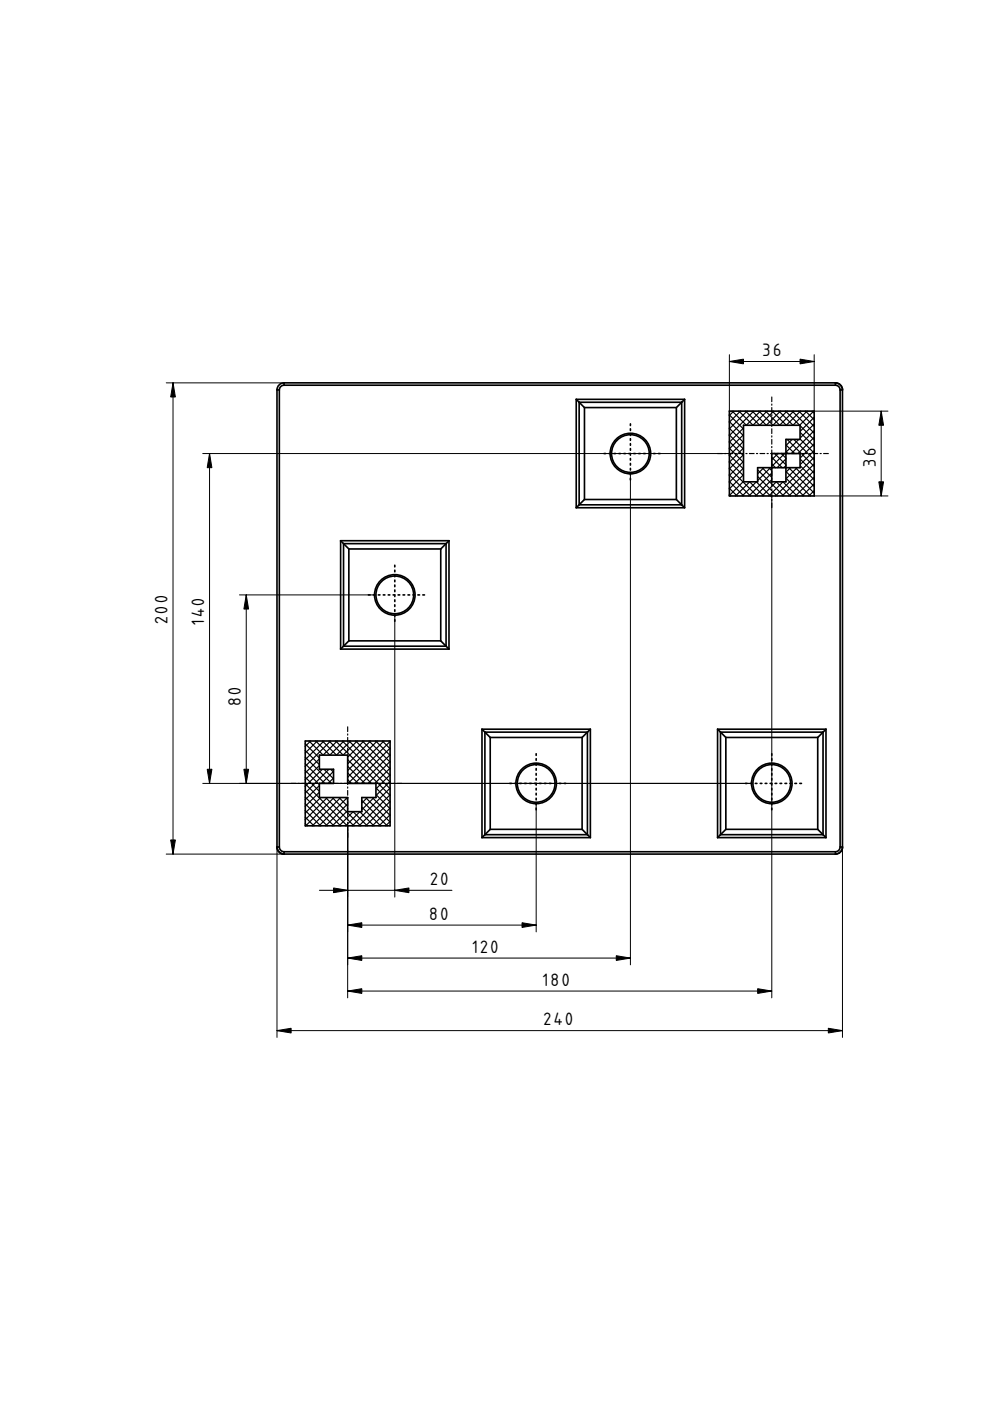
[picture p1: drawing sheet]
<svg xmlns="http://www.w3.org/2000/svg" width="210mm" height="297mm" viewBox="0 0 210 297" stroke-linecap="round" stroke-linejoin="round" font-family="sans-serif">
<defs><g id="words">
<g font-size="4.7">
<text x="161.7" y="75.5">36</text>
<text x="185.7" y="99" transform="rotate(-90 185.7 99)">36</text>
<text x="35.5" y="132.3" transform="rotate(-90 35.5 132.3)">200</text>
<text x="43.3" y="132.5" transform="rotate(-90 43.3 132.5)">140</text>
<text x="51" y="149.7" transform="rotate(-90 51 149.7)">80</text>
<text x="91.2" y="187.6">20</text>
<text x="91" y="195">80</text>
<text x="100.2" y="202">120</text>
<text x="115.1" y="209">180</text>
<text x="115.2" y="217.3">240</text>
</g>
</g></defs>
<g fill="none" stroke="#000" stroke-width=".25">
<path d="M64.7 159.1l16 16M64.7 157.7l17.4 17.4M65.5 157.1l17.2 17.2M65.9 157.1l-1.2 1.1M66.9 157.1l15.8 15.8M67.3 157.1l-2.6 2.5M68.4 157.1l14.3 14.4M68.7 157.1l-4 4M69.8 157.1l12.9 12.9M70.1 157.1l-5.4 5.4M71.2 157.1l11.5 11.5M71.5 157.1l-6.8 6.8"/>
<path d="M72.6 157.1l10.1 10.1M72.9 157.1l-8.2 8.2M74 157.1l8.7 8.7M74.3 157.1l-9.6 9.6M75.4 157.1l7.3 7.3M75.7 157.1l-11 11M76.8 157.1l5.9 5.9M77.2 157.1l-12.5 12.4M78.2 157.1l4.5 4.5M78.6 157.1l-13.9 13.9M79.7 157.1l3 3.1M80 157.1l-15.3 15.3"/>
<path d="M81.1 157.1l1.6 1.6M81.4 157.1l-16.7 16.7M82.5 157.1l.2 .2M82.7 157.2l-17.9 17.9M82.7 158.6l-16.5 16.5M64.7 174.7l.4 .4M64.7 173.3l1.9 1.8M64.7 171.8l3.3 3.3M64.7 170.4l4.7 4.7M64.7 169l6.1 6.1M64.7 167.6l7.5 7.5M64.7 166.2l8.9 8.9"/>
<path d="M64.7 164.8l10.3 10.3M64.7 163.4l11.7 11.7M64.7 162l13.2 13.1M64.7 160.5l14.6 14.6M82.7 160l-15.1 15.1M82.7 161.4l-13.6 13.7M82.7 162.9l-12.2 12.2M82.7 164.3l-10.8 10.8M82.7 165.7l-9.4 9.4M82.7 167.1l-8 8M82.7 168.5l-6.6 6.6M82.7 169.9l-5.2 5.2"/>
<path d="M82.7 171.3l-3.7 3.8M82.7 172.7l-2.3 2.4M82.7 174.2l-.9 .9"/>
</g>
<path d="M154.6 87.2h18v18h-18z" fill-rule="evenodd" fill="#fff"/>
<g fill="none" stroke="#000" stroke-width=".25">
<path d="M154.6 99.3l5.9 5.9M154.6 97.9l7.3 7.3M154.6 96.4l8.7 8.8M154.6 95l10.2 10.2M154.6 93.6l11.6 11.6M154.6 92.2l13 13M154.6 90.8l14.4 14.4M154.6 89.4l15.8 15.8M154.6 88l17.2 17.2M155.3 87.2l17.3 17.3M155.6 87.2l-1 .9M156.7 87.2l15.9 15.9"/>
<path d="M157 87.2l-2.4 2.3M158.1 87.2l14.5 14.5M158.4 87.2l-3.8 3.7M159.5 87.2l13.1 13.1M159.8 87.2l-5.2 5.1M160.9 87.2l11.7 11.7M161.2 87.2l-6.6 6.5M162.3 87.2l10.3 10.3M162.6 87.2l-8 8M163.7 87.2l8.9 8.9M164 87.2l-9.4 9.4M165.1 87.2l7.5 7.5"/>
<path d="M165.5 87.2l-10.9 10.8M166.6 87.2l6 6M166.9 87.2l-12.3 12.2M168 87.2l4.6 4.6M168.3 87.2l-13.7 13.6M169.4 87.2l3.2 3.2M169.7 87.2l-15.1 15M170.8 87.2l1.8 1.8M171.1 87.2l-16.5 16.4M172.2 87.2l.4 .4M172.5 87.2l-17.9 17.9M172.6 88.5l-16.6 16.7"/>
<path d="M172.6 89.9l-15.2 15.3M172.6 91.3l-13.8 13.9M172.6 92.7l-12.4 12.5M172.6 94.1l-11 11.1M172.6 95.5l-9.6 9.7M172.6 97l-8.2 8.2M172.6 98.4l-6.8 6.8M172.6 99.8l-5.3 5.4M154.6 104.9l.3 .3M154.6 103.5l1.7 1.7M154.6 102.1l3.1 3.1M154.6 100.7l4.5 4.5"/>
<path d="M172.6 101.2l-3.9 4M172.6 102.6l-2.5 2.6M172.6 104l-1.1 1.2"/>
</g>
<g fill="#fff">
<path d="M157.6 90.2h12v3h-3v3h3v3h-3v3h-3v-3h-3v3h-3z" fill-rule="evenodd"/>
<path d="M157.6 90.2h12v3h-3v3h-3v3h-3v3h-3z" fill-rule="evenodd"/>
<path d="M67.7 160.1h6v6h6v3h-3v3h-3v-3h-6v-3h3v-3h-3z" fill-rule="evenodd"/>
<path d="M60.2 180.6h116.9v.5h-116.9z" fill-rule="evenodd"/>
<path d="M60.2 81.2h116.9v.5h-116.9z" fill-rule="evenodd"/>
<path d="M58.7 82.7h.5v96.9h-.5z" fill-rule="evenodd"/>
<path d="M178.1 82.7h.5v96.9h-.5z" fill-rule="evenodd"/>
<path d="M143.4 86.4l1.1-1.1v21.7l-1.1-1.1z" fill-rule="evenodd"/>
<path d="M152.8 177l1.1-1.2h19.5l1.1 1.2z" fill-rule="evenodd"/>
<path d="M123.9 105.9h19.5l1.1 1.1h-21.7z" fill-rule="evenodd"/>
<path d="M72.8 115.3l1.2 1.1v19.5l-1.2 1.1z" fill-rule="evenodd"/>
<path d="M102.8 177l1.1-1.2h19.5l1.1 1.2z" fill-rule="evenodd"/>
<path d="M152.8 155.2h21.7l-1.1 1.2h-19.5z" fill-rule="evenodd"/>
<path d="M102.8 155.2h21.7l-1.1 1.2h-19.5z" fill-rule="evenodd"/>
<path d="M152.8 155.2l1.1 1.2v19.4l-1.1 1.2z" fill-rule="evenodd"/>
<path d="M124.5 155.2v21.8l-1.1-1.2v-19.4z" fill-rule="evenodd"/>
<path d="M94.6 115.3v21.7l-1.2-1.1v-19.5z" fill-rule="evenodd"/>
<path d="M72.8 137l1.2-1.1h19.4l1.2 1.1z" fill-rule="evenodd"/>
<path d="M102.8 155.2l1.1 1.2v19.4l-1.1 1.2z" fill-rule="evenodd"/>
<path d="M72.8 115.3h21.8l-1.2 1.1h-19.4z" fill-rule="evenodd"/>
<path d="M122.8 85.3h21.7l-1.1 1.1h-19.5z" fill-rule="evenodd"/>
<path d="M122.8 85.3l1.1 1.1v19.5l-1.1 1.1z" fill-rule="evenodd"/>
<path d="M173.4 156.4l1.1-1.2v21.8l-1.1-1.2z" fill-rule="evenodd"/>
<path d="M122.2 84.7h23l-.7 .6h-21.7z" fill-rule="evenodd"/>
<path d="M152.1 177.6l.7-.6h21.7l.6 .6z" fill-rule="evenodd"/>
<path d="M102.2 154.6h23l-.7 .6h-21.7z" fill-rule="evenodd"/>
<path d="M95.2 114.6v23l-.6-.6v-21.7z" fill-rule="evenodd"/>
<path d="M124.5 155.2l.7-.6v23l-.7-.6z" fill-rule="evenodd"/>
<path d="M72.8 137h21.8l.6 .6h-23z" fill-rule="evenodd"/>
<path d="M72.2 114.6h23l-.6 .7h-21.8z" fill-rule="evenodd"/>
<path d="M152.1 154.6h23l-.6 .6h-21.7z" fill-rule="evenodd"/>
<path d="M175.1 154.6v23l-.6-.6v-21.8z" fill-rule="evenodd"/>
<path d="M152.1 154.6l.7 .6v21.8l-.7 .6z" fill-rule="evenodd"/>
<path d="M122.2 84.7l.6 .6v21.7l-.6 .6z" fill-rule="evenodd"/>
<path d="M102.2 177.6l.6-.6h21.7l.7 .6z" fill-rule="evenodd"/>
<path d="M72.2 114.6l.6 .7v21.7l-.6 .6z" fill-rule="evenodd"/>
<path d="M102.2 154.6l.6 .6v21.8l-.6 .6z" fill-rule="evenodd"/>
<path d="M122.8 107h21.7l.7 .6h-23z" fill-rule="evenodd"/>
<path d="M145.2 84.7v22.9l-.7-.6v-21.7z" fill-rule="evenodd"/>
<path d="M163.6 99.2h3v3h-3z" fill-rule="evenodd"/>
<path d="M166.6 96.2h3v3h-3z" fill-rule="evenodd"/>
<path d="M163.6 96.2h3v3h-3z" fill-rule="evenodd"/>
<circle cx="113.7" cy="166.1" r="4.3"/>
<circle cx="83.7" cy="126.1" r="4.3"/>
<circle cx="133.7" cy="96.2" r="4.3"/>
<circle cx="163.6" cy="166.1" r="4.3"/>
<circle cx="133.7" cy="96.2" r="4"/>
<circle cx="83.7" cy="126.1" r="4"/>
<circle cx="113.7" cy="166.1" r="4"/>
<circle cx="163.6" cy="166.1" r="4"/>
</g>
<path d="M163.6 98.4l.8 .8M163.6 97l2.2 2.2M164.2 96.2l2.4 2.3M164.9 96.2l-1.3 1.3M165.7 96.2l.9 .9M166.4 96.2l-2.8 2.7M166.6 97.3l-1.8 1.9M166.6 98.7l-.4 .5" fill="none" stroke="#000" stroke-width=".25"/>
<g fill="#fff">
<path d="M59.3 81.5l.9-.3v.5a1 1 0 0 0-1 1h-.5l.1-.5z" fill-rule="evenodd"/>
<path d="M177.1 81.2a1.5 1.5 0 0 1 1.5 1.5h-.5a1 1 0 0 0-1-1z" fill-rule="evenodd"/>
<path d="M178.1 179.6h.5a1.5 1.5 0 0 1-1.5 1.5v-.5a1 1 0 0 0 1-1z" fill-rule="evenodd"/>
<path d="M58.7 179.6h.5a1 1 0 0 0 1 1v.5a1.5 1.5 0 0 1-1.5-1.5z" fill-rule="evenodd"/>
</g>
<g fill="none" stroke="#000" stroke-width=".35">
<path d="M58.7 82.7v96.9M58.7 82.7h.5M59.2 82.7v96.9M60.2 81.2a1.5 1.5 0 0 0-1.5 1.5M60.2 81.7a1 1 0 0 0-1 1M60.2 81.2h116.9M60.2 81.2v.5M60.2 81.7h116.9M122.2 84.7v22.9M122.2 84.7h23M122.2 84.7l1.7 1.7M122.8 85.3h21.7v21.7h-21.7z"/>
<path d="M123.9 86.4v19.5M123.9 86.4h19.5M143.4 86.4v19.5M145.2 84.7v22.9M145.2 84.7l-1.8 1.7M154.6 87.2h18v18h-18zM157.6 90.2h12v3h-3v9h-3v-6h6v3h-9v3h-3zM177.1 81.2a1.5 1.5 0 0 1 1.5 1.5M177.1 81.7a1 1 0 0 1 1 1M177.1 81.2v.5M178.1 82.7h.5M178.1 82.7v96.9"/>
<path d="M178.6 82.7v96.9M72.2 114.6h23M72.2 114.6v23M72.2 114.6l.6 .7M72.8 115.3h21.8v21.7h-21.8zM72.8 115.3l1.2 1.1M74 116.4h19.4M74 116.4v19.5M93.4 116.4v19.5M95.2 114.6v23M95.2 114.6l-1.8 1.8M122.2 107.6h23"/>
<path d="M123.9 105.9l-1.7 1.7M123.9 105.9h19.5M143.4 105.9l1.8 1.7M72.2 137.6h23M74 135.9l-1.8 1.7M74 135.9h19.4M93.4 135.9l1.8 1.7M64.7 157.1h18v18h-18zM102.2 154.6h23M102.2 154.6v23M102.2 154.6l1.7 1.8M102.8 155.2h21.7v21.8h-21.7z"/>
<path d="M103.9 156.4h19.5M103.9 156.4v19.4M123.4 156.4v19.4M125.2 154.6v23M125.2 154.6l-1.8 1.8M152.1 154.6h23M152.1 154.6v23M152.1 154.6l1.8 1.8M152.8 155.2h21.7v21.8h-21.7zM153.9 156.4h19.5M153.9 156.4v19.4M173.4 156.4v19.4"/>
<path d="M175.1 154.6v23M175.1 154.6l-1.7 1.8M58.7 179.6a1.5 1.5 0 0 0 1.5 1.5M58.7 179.6h.5M59.2 179.6a1 1 0 0 0 1 1M67.7 160.1h6v6h6v3h-3v3h-3v-3h-6v-3h3v-3h-3zM102.2 177.6h23M103.9 175.8h19.5M103.9 175.8l-1.7 1.8M123.4 175.8l1.8 1.8M152.1 177.6h23M153.9 175.8h19.5"/>
<path d="M153.9 175.8l-1.8 1.8M173.4 175.8l1.7 1.8M178.1 179.6a1 1 0 0 1-1 1M178.1 179.6h.5M178.6 179.6a1.5 1.5 0 0 1-1.5 1.5M60.2 181.1h116.9M60.2 180.6h116.9M60.2 180.6v.5M177.1 180.6v.5"/>
<circle cx="133.7" cy="96.2" r="4"/>
<circle cx="133.7" cy="96.2" r="4.3"/>
<circle cx="83.7" cy="126.1" r="4"/>
<circle cx="83.7" cy="126.1" r="4.3"/>
<circle cx="113.7" cy="166.1" r="4"/>
<circle cx="113.7" cy="166.1" r="4.3"/>
<circle cx="163.6" cy="166.1" r="4"/>
<circle cx="163.6" cy="166.1" r="4.3"/>
</g>
<path d="M163.6 84.2v23.9M175.6 96.2h-24M73.7 154.1v24M61.7 166.1h24" fill="none" stroke="#000" stroke-width=".25" stroke-dasharray="1 .5 .2 .5"/>
<path d="M133.7 89.9v12.6M140 96.2h-12.6M83.7 119.8v12.6M90 126.1h-12.6M113.7 159.8v12.6M163.6 159.8v12.6M120 166.1h-12.6M169.9 166.1h-12.6" fill="none" stroke="#000" stroke-width=".35" stroke-dasharray=".3 .7"/>
<g fill="none" stroke="#000" stroke-width=".21">
<path d="M154.6 76.6h18M154.6 75.2v12M172.6 75.2v12h15.7M35.2 81.2h25M36.7 81.2v99.9M43 96.2h111.6M44.4 96.2v69.9M186.8 87.2v18M133.7 100.5v104.1M163.6 105.2v106.4M172.6 105.2h15.7M50.8 126.1h28.6"/>
<path d="M52.2 126.1v40M83.7 130.4v59.8M43 166.1h116.3M58.7 179.6v40.4M73.7 175.1v36.5M113.7 170.4v27.2M178.6 179.6v40.4M35.2 181.1h25M67.7 188.8h28.1M73.7 196.1h40M58.7 218.5h119.9M73.7 203.1h60"/>
<path d="M73.7 210.1h89.9"/>
</g>
<g fill="#000" stroke="#000" stroke-width=".21">
<path d="M154.6 76.6l3-.5v1zM169.6 76.1l3 .5-3 .5zM36.7 81.2l.5 3h-1zM44.4 96.2l.5 3h-1zM186.8 87.2l.5 3h-1zM186.3 102.2h1l-.5 3zM52.2 126.1l.5 3h-1zM43.9 163.1h1l-.5 3zM51.7 163.1h1l-.5 3zM36.2 178.1h1l-.5 3zM70.7 188.3l3 .5-3 .5zM73.7 196.1l3-.5v1z"/>
<path d="M83.7 188.8l3-.5v1zM110.7 195.6l3 .5-3 .5zM58.7 218.5l3-.5v1zM73.7 203.1l3-.5v1zM73.7 210.1l3-.5v1zM130.7 202.6l3 .5-3 .5zM160.6 209.6l3 .5-3 .5zM175.6 218l3 .5-3 .5z"/>
</g>
<use href="#words"/>
</svg>
